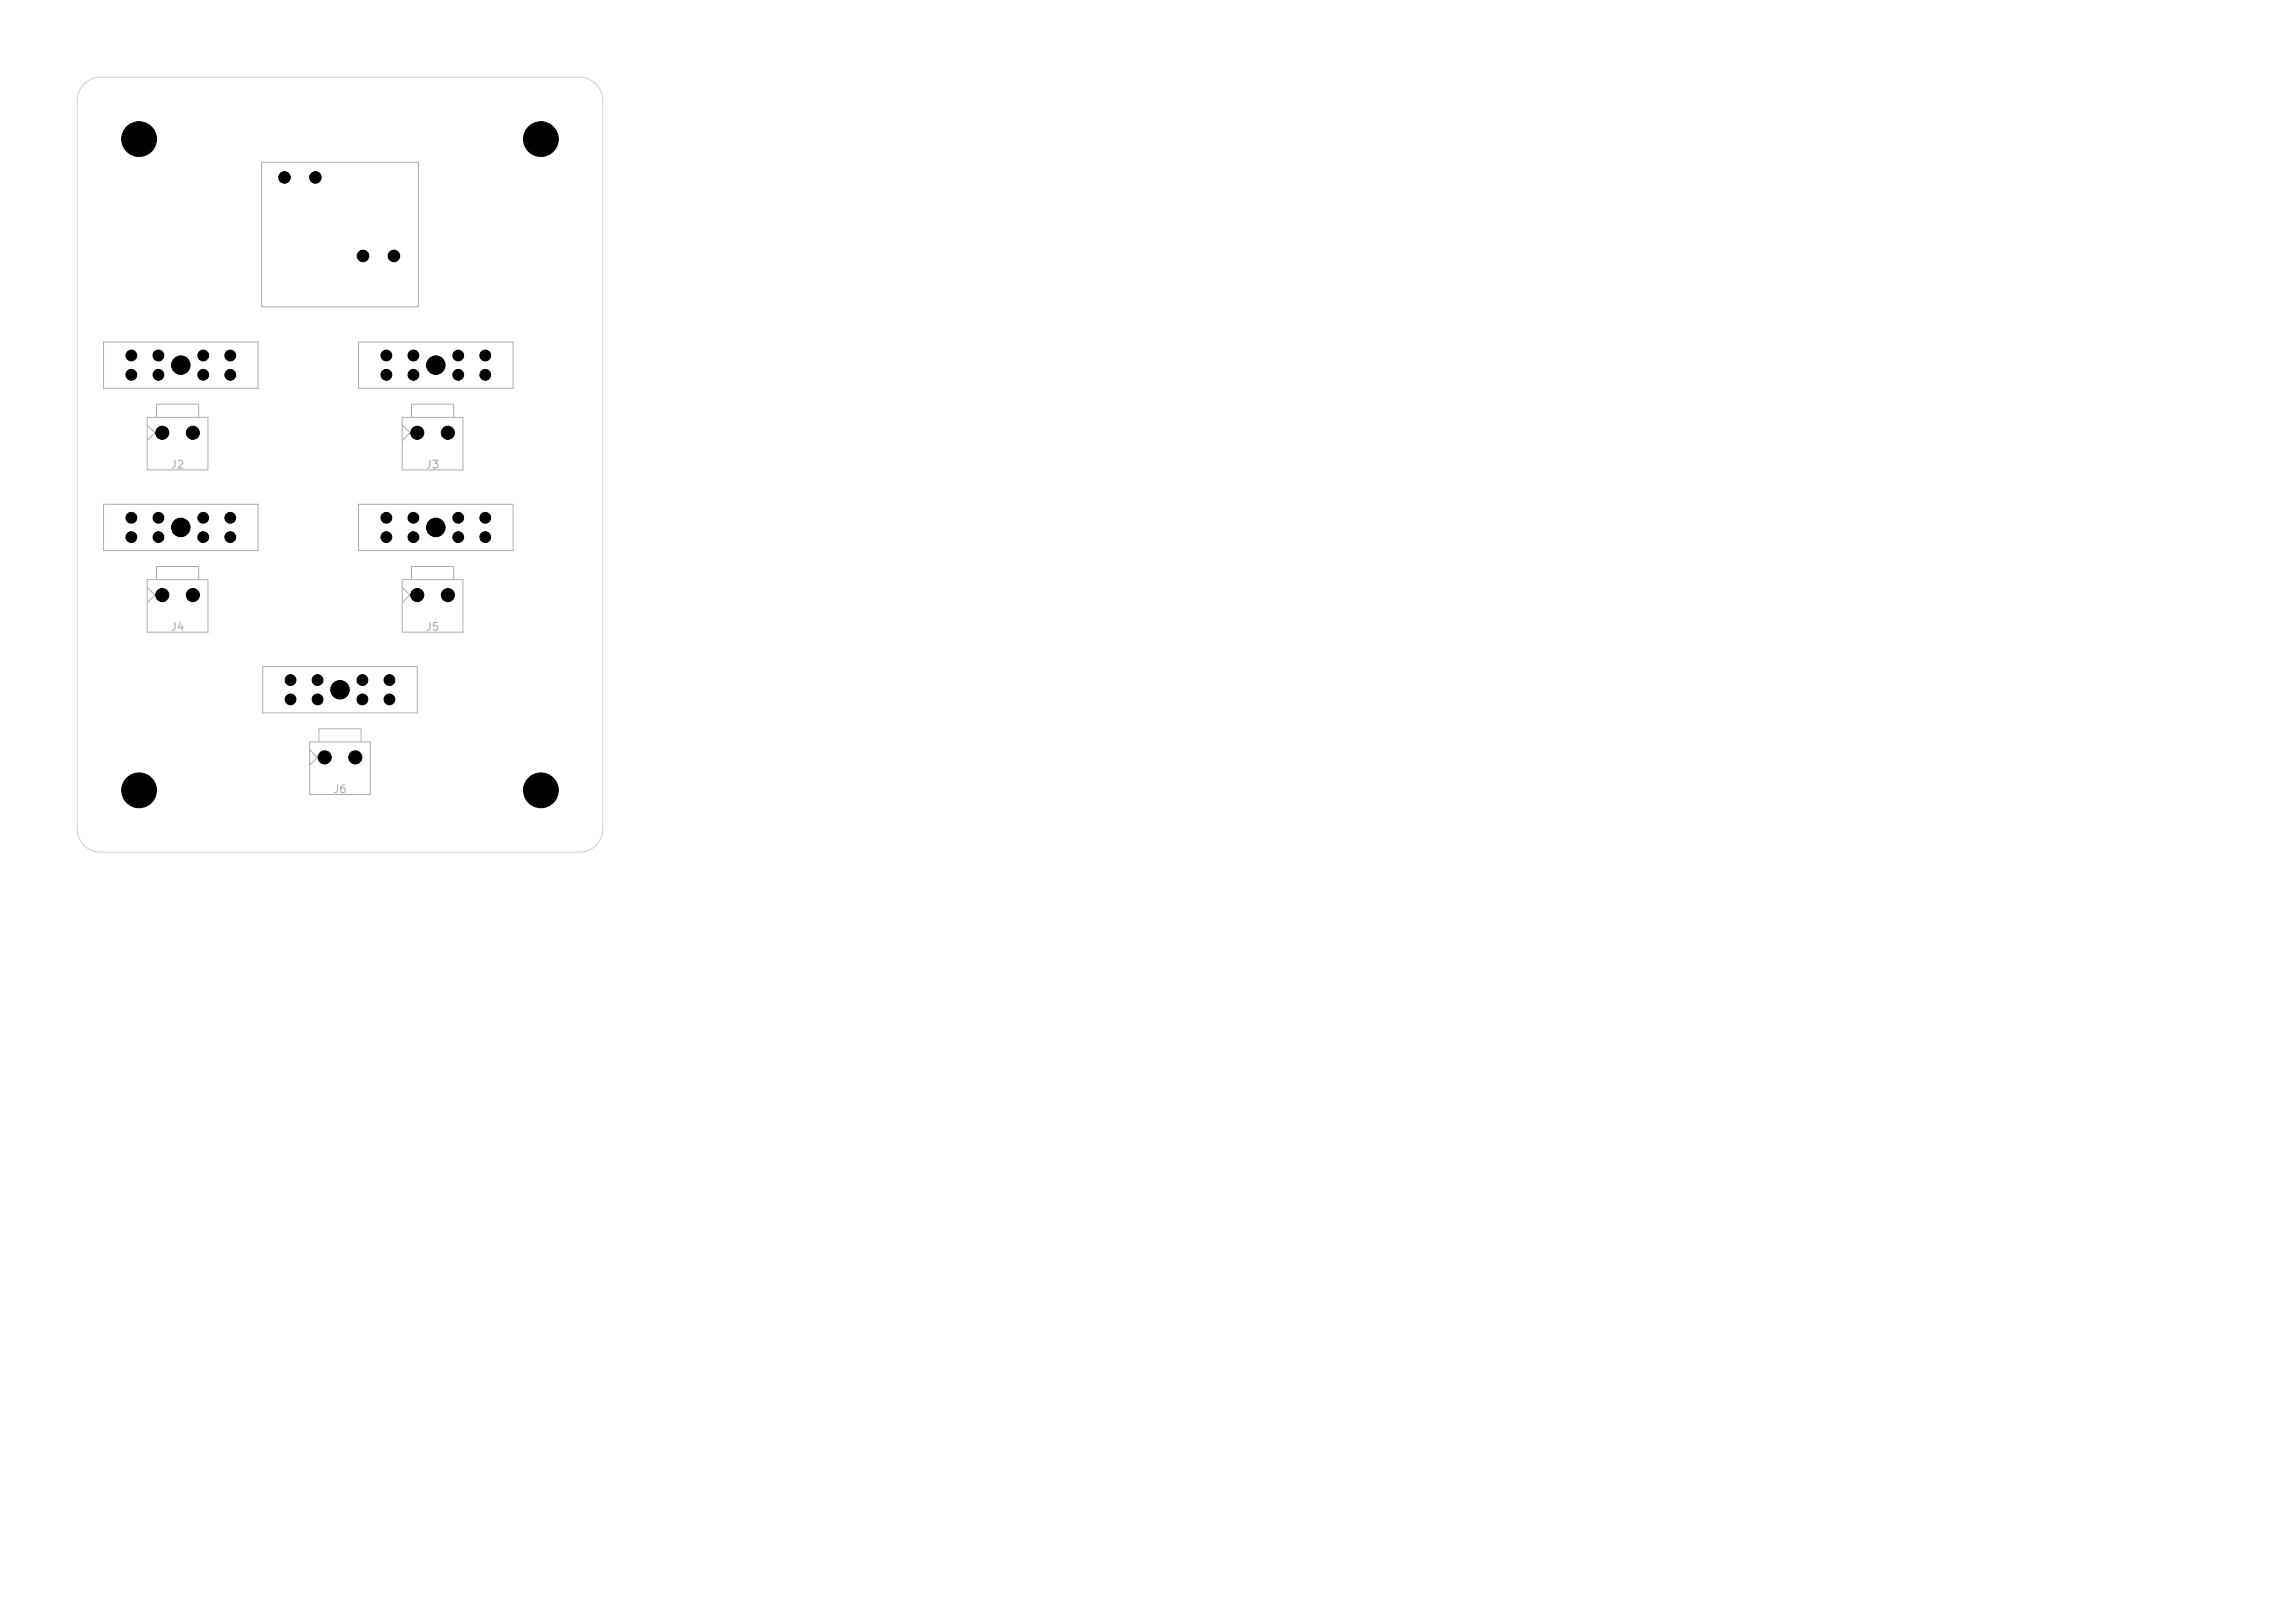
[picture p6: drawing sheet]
<svg xmlns="http://www.w3.org/2000/svg" width="297mm" height="210mm" viewBox="0 0 297 210" stroke-linecap="round" stroke-linejoin="round" font-family="sans-serif">
<defs><g id="words">
<g font-size="1" fill="#afafaf">
<text x="22.4" y="48">F1</text>
<text x="55.4" y="48">F2</text>
<text x="22" y="60.9">J2</text>
<text x="55" y="60.9">J3</text>
<text x="22.4" y="69">F3</text>
<text x="55.4" y="69">F4</text>
<text x="22" y="81.9">J4</text>
<text x="55" y="81.9">J5</text>
<text x="43" y="90">F5</text>
<text x="43" y="102.9">J6</text>
</g>
</g></defs>
<g fill="none" stroke="#afafaf" stroke-width=".13">
<path d="M33.8 21h20.4v18.7h-20.4zM13.4 44.3h20v6h-20zM19 54h7.9v6.8h-7.9zM19 55l1 1-1 1M20.2 54v-1.7h5.5v1.7M46.4 44.3h20v6h-20zM52.1 54h7.8v6.8h-7.8zM52.1 55l.9 1-.9 1M53.2 54v-1.7h5.5v1.7M13.4 65.3h20v6h-20zM19 75h7.9v6.8h-7.9zM19 76l1 1-1 1"/>
<path d="M20.2 75v-1.7h5.5v1.7M46.4 65.3h20v6h-20zM52.1 75h7.8v6.8h-7.8zM52.1 76l.9 1-.9 1M53.2 75v-1.7h5.5v1.7M34 86.3h20v6h-20zM40.1 97l1 1-1 1M40.1 96h7.8v6.8h-7.8zM41.3 96v-1.7h5.4v1.7"/>
</g>
<path d="M10.9 10.9a3 3 0 0 1 2.1-.9h62a3 3 0 0 1 3 3v94.3a3 3 0 0 1-3 3h-62a3 3 0 0 1-3-3v-94.3a3 3 0 0 1 .9-2.1z" fill="none" stroke="#d0d2cd" stroke-width=".13"/>
<g fill="#000" stroke="#000" stroke-width=".13">
<circle cx="18" cy="18" r="2.25"/>
<circle cx="70" cy="18" r="2.25"/>
<circle cx="36.8" cy="23" r=".75"/>
<circle cx="40.8" cy="23" r=".75"/>
<circle cx="47" cy="33.1" r=".75"/>
<circle cx="51" cy="33.1" r=".75"/>
<circle cx="17" cy="46" r=".7"/>
<circle cx="17" cy="48.5" r=".7"/>
<circle cx="20.5" cy="46" r=".7"/>
<circle cx="20.5" cy="48.5" r=".7"/>
<circle cx="21" cy="56" r=".85"/>
<circle cx="23.4" cy="47.2" r="1.2"/>
<circle cx="25" cy="56" r=".85"/>
<circle cx="26.3" cy="46" r=".7"/>
<circle cx="26.3" cy="48.5" r=".7"/>
<circle cx="29.8" cy="46" r=".7"/>
<circle cx="29.8" cy="48.5" r=".7"/>
<circle cx="50" cy="46" r=".7"/>
<circle cx="50" cy="48.5" r=".7"/>
<circle cx="53.5" cy="46" r=".7"/>
<circle cx="53.5" cy="48.5" r=".7"/>
<circle cx="54" cy="56" r=".85"/>
<circle cx="56.4" cy="47.2" r="1.2"/>
<circle cx="58" cy="56" r=".85"/>
<circle cx="59.3" cy="46" r=".7"/>
<circle cx="59.3" cy="48.5" r=".7"/>
<circle cx="62.8" cy="46" r=".7"/>
<circle cx="62.8" cy="48.5" r=".7"/>
<circle cx="17" cy="67" r=".7"/>
<circle cx="17" cy="69.5" r=".7"/>
<circle cx="20.5" cy="67" r=".7"/>
<circle cx="20.5" cy="69.5" r=".7"/>
<circle cx="21" cy="77" r=".85"/>
<circle cx="23.4" cy="68.2" r="1.2"/>
<circle cx="25" cy="77" r=".85"/>
<circle cx="26.3" cy="67" r=".7"/>
<circle cx="26.3" cy="69.5" r=".7"/>
<circle cx="29.8" cy="67" r=".7"/>
<circle cx="29.8" cy="69.5" r=".7"/>
<circle cx="50" cy="67" r=".7"/>
<circle cx="50" cy="69.5" r=".7"/>
<circle cx="53.5" cy="67" r=".7"/>
<circle cx="53.5" cy="69.5" r=".7"/>
<circle cx="54" cy="77" r=".85"/>
<circle cx="56.4" cy="68.2" r="1.2"/>
<circle cx="58" cy="77" r=".85"/>
<circle cx="59.3" cy="67" r=".7"/>
<circle cx="59.3" cy="69.5" r=".7"/>
<circle cx="62.8" cy="67" r=".7"/>
<circle cx="62.8" cy="69.5" r=".7"/>
<circle cx="37.6" cy="88" r=".7"/>
<circle cx="37.6" cy="90.5" r=".7"/>
<circle cx="41.1" cy="88" r=".7"/>
<circle cx="41.1" cy="90.5" r=".7"/>
<circle cx="42" cy="98" r=".85"/>
<circle cx="44" cy="89.2" r="1.2"/>
<circle cx="46" cy="98" r=".85"/>
<circle cx="46.9" cy="88" r=".7"/>
<circle cx="46.9" cy="90.5" r=".7"/>
<circle cx="50.4" cy="88" r=".7"/>
<circle cx="50.4" cy="90.5" r=".7"/>
<circle cx="18" cy="102.3" r="2.25"/>
<circle cx="70" cy="102.3" r="2.25"/>
</g>
<use href="#words"/>
</svg>
